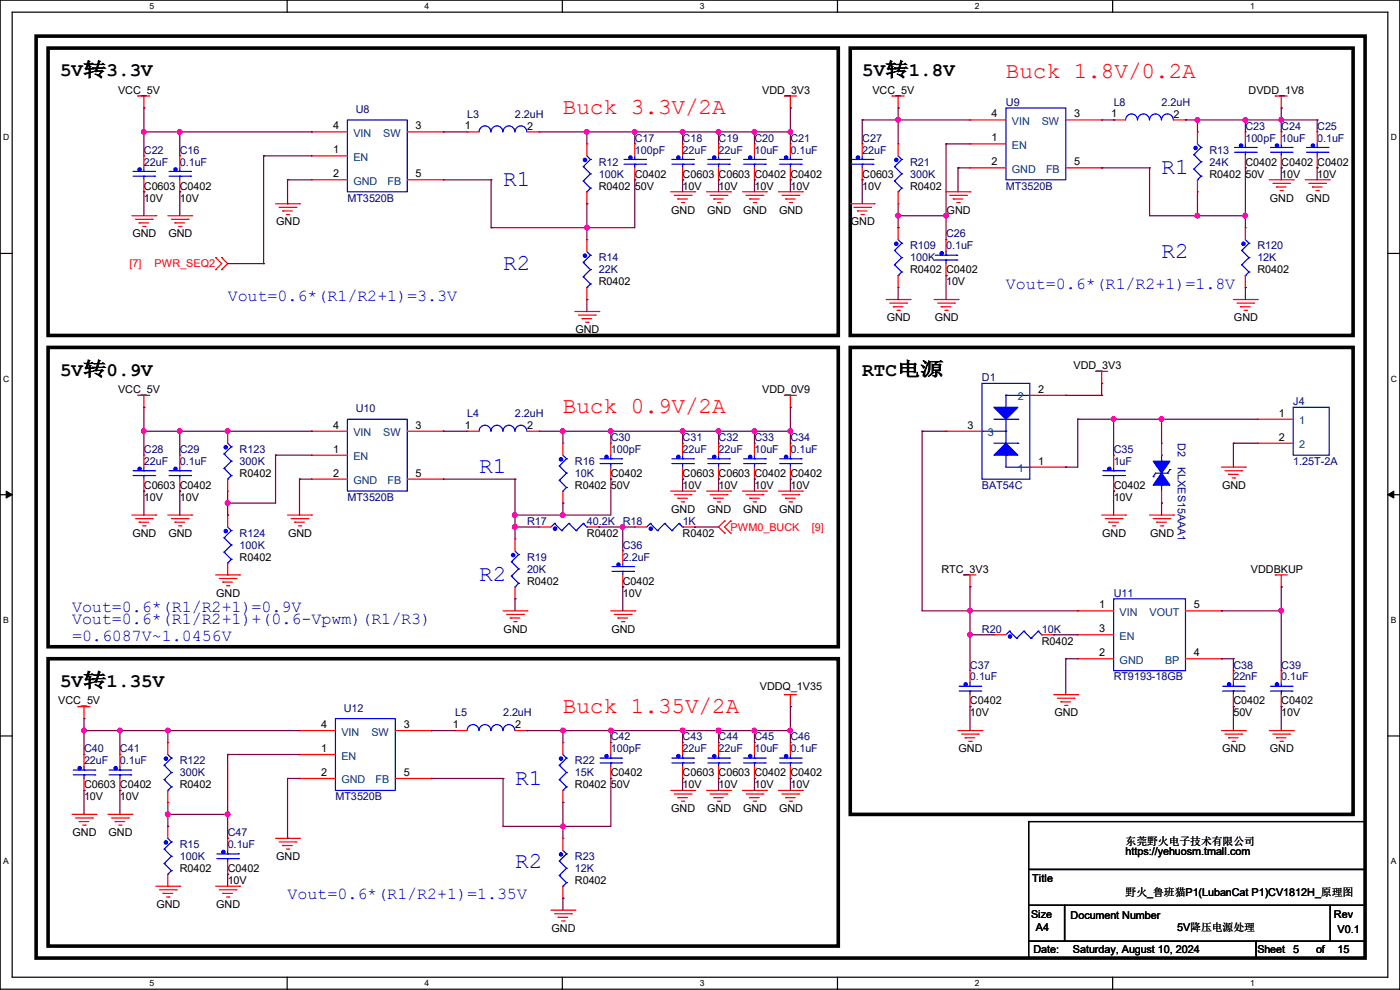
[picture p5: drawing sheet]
<svg xmlns="http://www.w3.org/2000/svg" width="297mm" height="210mm" viewBox="0 0 297 210" stroke-linecap="round" stroke-linejoin="round" font-family="sans-serif">
<defs><g id="words">
<g font-size="4.8" fill="#f00">
<text x="213.4" y="16.6">Buck 1.8V/0.2A</text>
<text x="119.4" y="24.2">Buck 3.3V/2A</text>
<text x="119.4" y="87.7">Buck 0.9V/2A</text>
<text x="119.4" y="151.2">Buck 1.35V/2A</text>
</g>
<g font-size="4.8" fill="#00f">
<text x="106.7" y="39.5">R1</text>
<text x="246.4" y="36.9">R1</text>
<text x="106.7" y="57.2">R2</text>
<text x="246.4" y="54.7">R2</text>
<text x="101.6" y="100.4">R1</text>
<text x="101.6" y="123.3">R2</text>
<text x="109.3" y="166.5">R1</text>
<text x="109.3" y="184.2">R2</text>
</g>
<g font-size="4.1">
<text x="12.7" y="16.2">5V转3.3V</text>
<text x="182.9" y="16.2">5V转1.8V</text>
<text x="12.7" y="79.7">5V转0.9V</text>
<text x="182.9" y="79.7">RTC电源</text>
<text x="12.7" y="145.7">5V转1.35V</text>
</g>
<g font-size="3.6" fill="#00f">
<text x="48.3" y="63.8">Vout=0.6*(R1/R2+1)=3.3V</text>
<text x="213.4" y="61.3">Vout=0.6*(R1/R2+1)=1.8V</text>
<text x="15.3" y="129.8">Vout=0.6*(R1/R2+1)=0.9V</text>
<text x="15.3" y="132.4">Vout=0.6*(R1/R2+1)+(0.6-Vpwm)(R1/R3)</text>
<text x="15.3" y="135.9">=0.6087V~1.0456V</text>
<text x="61" y="190.8">Vout=0.6*(R1/R2+1)=1.35V</text>
</g>
<g font-size="2.3">
<text x="25.1" y="19.9">VCC_5V</text>
<text x="161.7" y="19.9">VDD_3V3</text>
<text x="185.1" y="19.9">VCC_5V</text>
<text x="264.9" y="19.9">DVDD_1V8</text>
<text x="70.7" y="27.4">4</text>
<text x="88.2" y="27.4">3</text>
<text x="98.6" y="27.4">1</text>
<text x="111.8" y="27.5">2</text>
<text x="210.4" y="30">1</text>
<text x="210.4" y="24.9">4</text>
<text x="227.9" y="24.9">3</text>
<text x="235.8" y="24.9">1</text>
<text x="249" y="25">2</text>
<text x="70.7" y="32.5">1</text>
<text x="210.4" y="35.1">2</text>
<text x="227.9" y="35.1">5</text>
<text x="264.2" y="35.1">C0402</text>
<text x="271.8" y="35.1">C0402</text>
<text x="279.4" y="35.1">C0402</text>
<text x="30.5" y="40.2">C0603</text>
<text x="38.1" y="40.2">C0402</text>
<text x="70.7" y="37.6">2</text>
<text x="88.2" y="37.6">5</text>
<text x="127" y="40.2">R0402</text>
<text x="134.7" y="37.7">C0402</text>
<text x="134.7" y="40.2">50V</text>
<text x="144.8" y="37.7">C0603</text>
<text x="144.8" y="40.2">10V</text>
<text x="152.4" y="37.7">C0603</text>
<text x="152.4" y="40.2">10V</text>
<text x="160.1" y="37.7">C0402</text>
<text x="160.1" y="40.2">10V</text>
<text x="167.7" y="37.7">C0402</text>
<text x="167.7" y="40.2">10V</text>
<text x="182.9" y="37.7">C0603</text>
<text x="182.9" y="40.2">10V</text>
<text x="193.1" y="40.2">R0402</text>
<text x="256.6" y="37.7">R0402</text>
<text x="264.2" y="37.7">50V</text>
<text x="271.8" y="37.7">10V</text>
<text x="279.4" y="37.7">10V</text>
<text x="30.5" y="42.8">10V</text>
<text x="38.1" y="42.8">10V</text>
<text x="58.6" y="47.8">GND</text>
<text x="142.4" y="45.3">GND</text>
<text x="150" y="45.3">GND</text>
<text x="157.7" y="45.3">GND</text>
<text x="165.3" y="45.3">GND</text>
<text x="180.5" y="47.8">GND</text>
<text x="200.8" y="45.3">GND</text>
<text x="269.4" y="42.8">GND</text>
<text x="277" y="42.8">GND</text>
<text x="28.1" y="50.4">GND</text>
<text x="35.7" y="50.4">GND</text>
<text x="193.1" y="58">R0402</text>
<text x="200.7" y="58">C0402</text>
<text x="266.7" y="58">R0402</text>
<text x="127" y="60.5">R0402</text>
<text x="200.7" y="60.5">10V</text>
<text x="122.1" y="70.7">GND</text>
<text x="188.1" y="68.2">GND</text>
<text x="198.3" y="68.2">GND</text>
<text x="261.8" y="68.2">GND</text>
<text x="25.1" y="83.4">VCC_5V</text>
<text x="161.7" y="83.4">VDD_0V9</text>
<text x="220.3" y="83.3">2</text>
<text x="227.8" y="78.3">VDD_3V3</text>
<text x="271.3" y="88.4">1</text>
<text x="70.7" y="90.9">4</text>
<text x="88.2" y="90.9">3</text>
<text x="98.6" y="90.9">1</text>
<text x="111.8" y="91">2</text>
<text x="205.3" y="90.9">3</text>
<text x="271.3" y="93.5">2</text>
<text x="50.8" y="101.2">R0402</text>
<text x="70.7" y="96">1</text>
<text x="70.7" y="101.1">2</text>
<text x="88.2" y="101.1">5</text>
<text x="129.6" y="101.2">C0402</text>
<text x="144.8" y="101.2">C0603</text>
<text x="152.4" y="101.2">C0603</text>
<text x="160.1" y="101.2">C0402</text>
<text x="167.7" y="101.2">C0402</text>
<text x="220.3" y="98.6">1</text>
<text x="30.5" y="103.7">C0603</text>
<text x="30.5" y="106.3">10V</text>
<text x="38.1" y="103.7">C0402</text>
<text x="38.1" y="106.3">10V</text>
<text x="122" y="103.7">R0402</text>
<text x="129.6" y="103.7">50V</text>
<text x="144.8" y="103.7">10V</text>
<text x="152.4" y="103.7">10V</text>
<text x="160.1" y="103.7">10V</text>
<text x="167.7" y="103.7">10V</text>
<text x="236.3" y="103.7">C0402</text>
<text x="236.3" y="106.3">10V</text>
<text x="259.3" y="103.7">GND</text>
<text x="28.1" y="113.9">GND</text>
<text x="35.7" y="113.9">GND</text>
<text x="61.1" y="113.9">GND</text>
<text x="124.5" y="113.9">R0402</text>
<text x="142.4" y="108.8">GND</text>
<text x="144.8" y="113.9">R0402</text>
<text x="150" y="108.8">GND</text>
<text x="157.7" y="108.8">GND</text>
<text x="165.3" y="108.8">GND</text>
<text x="233.9" y="113.9">GND</text>
<text x="244" y="113.9">GND</text>
<text x="50.8" y="119">R0402</text>
<text x="111.8" y="124">R0402</text>
<text x="132.1" y="124">C0402</text>
<text x="199.7" y="121.5">RTC_3V3</text>
<text x="265.4" y="121.5">VDDBKUP</text>
<text x="45.9" y="126.6">GND</text>
<text x="132.1" y="126.6">10V</text>
<text x="233.2" y="129">1</text>
<text x="253.3" y="129">5</text>
<text x="106.9" y="134.2">GND</text>
<text x="129.7" y="134.2">GND</text>
<text x="221" y="136.7">R0402</text>
<text x="233.2" y="134.1">3</text>
<text x="233.2" y="139.2">2</text>
<text x="253.3" y="139.2">4</text>
<text x="12.4" y="149.4">VCC_5V</text>
<text x="161.2" y="146.4">VDDQ_1V35</text>
<text x="205.8" y="149.4">C0402</text>
<text x="261.7" y="149.4">C0402</text>
<text x="271.8" y="149.4">C0402</text>
<text x="68.1" y="154.4">4</text>
<text x="85.6" y="154.4">3</text>
<text x="96.1" y="154.4">1</text>
<text x="109.3" y="154.5">2</text>
<text x="205.8" y="152">10V</text>
<text x="223.7" y="152">GND</text>
<text x="261.7" y="152">50V</text>
<text x="271.8" y="152">10V</text>
<text x="68.1" y="159.5">1</text>
<text x="203.4" y="159.6">GND</text>
<text x="259.3" y="159.6">GND</text>
<text x="269.4" y="159.6">GND</text>
<text x="17.8" y="167.2">C0603</text>
<text x="25.4" y="167.2">C0402</text>
<text x="38.1" y="167.2">R0402</text>
<text x="68.1" y="164.6">2</text>
<text x="85.6" y="164.6">5</text>
<text x="122" y="167.2">R0402</text>
<text x="129.6" y="164.7">C0402</text>
<text x="129.6" y="167.2">50V</text>
<text x="144.8" y="164.7">C0603</text>
<text x="144.8" y="167.2">10V</text>
<text x="152.4" y="164.7">C0603</text>
<text x="152.4" y="167.2">10V</text>
<text x="160.1" y="164.7">C0402</text>
<text x="160.1" y="167.2">10V</text>
<text x="167.7" y="164.7">C0402</text>
<text x="167.7" y="167.2">10V</text>
<text x="17.8" y="169.8">10V</text>
<text x="25.4" y="169.8">10V</text>
<text x="142.4" y="172.3">GND</text>
<text x="150" y="172.3">GND</text>
<text x="157.7" y="172.3">GND</text>
<text x="165.3" y="172.3">GND</text>
<text x="15.4" y="177.4">GND</text>
<text x="23" y="177.4">GND</text>
<text x="238.8" y="179.2">东莞野火电子技术有限公司</text>
<text x="38.1" y="185">R0402</text>
<text x="48.3" y="185">C0402</text>
<text x="58.6" y="182.5">GND</text>
<text x="238.8" y="181.4">https://yehuosm.tmall.com</text>
<text x="48.3" y="187.5">10V</text>
<text x="122" y="187.5">R0402</text>
<text x="219" y="187">Title</text>
<text x="238.8" y="190.1">野火_鲁班猫P1(LubanCat P1)CV1812H_原理图</text>
<text x="33.2" y="192.6">GND</text>
<text x="45.9" y="192.6">GND</text>
<text x="117" y="197.7">GND</text>
<text x="218.7" y="194.6">Size</text>
<text x="219.8" y="197.4">A4</text>
<text x="227.1" y="194.9">Document Number</text>
<text x="249.7" y="197.4">5V降压电源处理</text>
<text x="283" y="194.6">Rev</text>
<text x="283.8" y="197.9">V0.1</text>
<text x="219.2" y="202.3">Date:</text>
<text x="227.6" y="202.3">Saturday, August 10, 2024</text>
<text x="266.8" y="202.3">Sheet</text>
<text x="274.4" y="202.3">5</text>
<text x="279.2" y="202.3">of</text>
<text x="283.8" y="202.3">15</text>
</g>
<g font-size="2.3" fill="#000080">
<text x="75.5" y="24">U8</text>
<text x="213.4" y="22.4">U9</text>
<text x="236.3" y="22.4">L8</text>
<text x="246.4" y="22.4">2.2uH</text>
<text x="99.1" y="25">L3</text>
<text x="109.3" y="25">2.2uH</text>
<text x="264.2" y="27.5">C23</text>
<text x="271.8" y="27.5">C24</text>
<text x="279.4" y="27.5">C25</text>
<text x="30.5" y="32.6">C22</text>
<text x="30.5" y="35.1">22uF</text>
<text x="38.1" y="32.6">C16</text>
<text x="38.1" y="35.1">0.1uF</text>
<text x="127" y="35.1">R12</text>
<text x="134.7" y="30.1">C17</text>
<text x="134.7" y="32.6">100pF</text>
<text x="144.8" y="30.1">C18</text>
<text x="144.8" y="32.6">22uF</text>
<text x="152.4" y="30.1">C19</text>
<text x="152.4" y="32.6">22uF</text>
<text x="160.1" y="30.1">C20</text>
<text x="160.1" y="32.6">10uF</text>
<text x="167.7" y="30.1">C21</text>
<text x="167.7" y="32.6">0.1uF</text>
<text x="182.9" y="30.1">C27</text>
<text x="182.9" y="32.6">22uF</text>
<text x="193.1" y="35.1">R21</text>
<text x="256.6" y="32.6">R13</text>
<text x="256.6" y="35.1">24K</text>
<text x="264.2" y="30.1">100pF</text>
<text x="271.8" y="30.1">10uF</text>
<text x="279.4" y="30.1">0.1uF</text>
<text x="127" y="37.7">100K</text>
<text x="193.1" y="37.7">300K</text>
<text x="213.4" y="40.2">MT3520B</text>
<text x="73.7" y="42.8">MT3520B</text>
<text x="193.1" y="52.9">R109</text>
<text x="200.7" y="50.4">C26</text>
<text x="200.7" y="52.9">0.1uF</text>
<text x="266.7" y="52.9">R120</text>
<text x="127" y="55.5">R14</text>
<text x="127" y="58">22K</text>
<text x="193.1" y="55.5">100K</text>
<text x="266.7" y="55.5">12K</text>
<text x="208.3" y="80.9">D1</text>
<text x="75.5" y="87.5">U10</text>
<text x="99.1" y="88.5">L4</text>
<text x="109.3" y="88.5">2.2uH</text>
<text x="274.4" y="85.9">J4</text>
<text x="129.6" y="93.6">C30</text>
<text x="144.8" y="93.6">C31</text>
<text x="152.4" y="93.6">C32</text>
<text x="160.1" y="93.6">C33</text>
<text x="167.7" y="93.6">C34</text>
<text x="249.9" y="94" transform="rotate(90 249.9 94)">D2</text>
<text x="30.5" y="96.1">C28</text>
<text x="30.5" y="98.6">22uF</text>
<text x="38.1" y="96.1">C29</text>
<text x="38.1" y="98.6">0.1uF</text>
<text x="50.8" y="96.1">R123</text>
<text x="50.8" y="98.6">300K</text>
<text x="122" y="98.6">R16</text>
<text x="122" y="101.2">10K</text>
<text x="129.6" y="96.1">100pF</text>
<text x="144.8" y="96.1">22uF</text>
<text x="152.4" y="96.1">22uF</text>
<text x="160.1" y="96.1">10uF</text>
<text x="167.7" y="96.1">0.1uF</text>
<text x="236.3" y="96.1">C35</text>
<text x="236.3" y="98.6">1uF</text>
<text x="249.9" y="99.1" transform="rotate(90 249.9 99.1)">KLXES15AAA1</text>
<text x="274.4" y="98.6">1.25T-2A</text>
<text x="73.7" y="106.3">MT3520B</text>
<text x="208.3" y="103.7">BAT54C</text>
<text x="50.8" y="113.9">R124</text>
<text x="111.8" y="111.3">R17</text>
<text x="124.5" y="111.3">40.2K</text>
<text x="132.1" y="111.3">R18</text>
<text x="144.8" y="111.3">1K</text>
<text x="50.8" y="116.4">100K</text>
<text x="111.8" y="119">R19</text>
<text x="132.1" y="116.4">C36</text>
<text x="132.1" y="119">2.2uF</text>
<text x="111.8" y="121.5">20K</text>
<text x="236.3" y="126.6">U11</text>
<text x="208.3" y="134.2">R20</text>
<text x="221" y="134.2">10K</text>
<text x="205.8" y="141.8">C37</text>
<text x="261.7" y="141.8">C38</text>
<text x="271.8" y="141.8">C39</text>
<text x="205.8" y="144.4">0.1uF</text>
<text x="236.3" y="144.4">RT9193-18GB</text>
<text x="261.7" y="144.4">22nF</text>
<text x="271.8" y="144.4">0.1uF</text>
<text x="72.9" y="151">U12</text>
<text x="96.6" y="152">L5</text>
<text x="106.7" y="152">2.2uH</text>
<text x="17.8" y="159.6">C40</text>
<text x="25.4" y="159.6">C41</text>
<text x="129.6" y="157.1">C42</text>
<text x="129.6" y="159.6">100pF</text>
<text x="144.8" y="157.1">C43</text>
<text x="144.8" y="159.6">22uF</text>
<text x="152.4" y="157.1">C44</text>
<text x="152.4" y="159.6">22uF</text>
<text x="160.1" y="157.1">C45</text>
<text x="160.1" y="159.6">10uF</text>
<text x="167.7" y="157.1">C46</text>
<text x="167.7" y="159.6">0.1uF</text>
<text x="17.8" y="162.1">22uF</text>
<text x="25.4" y="162.1">0.1uF</text>
<text x="38.1" y="162.1">R122</text>
<text x="38.1" y="164.7">300K</text>
<text x="122" y="162.1">R22</text>
<text x="122" y="164.7">15K</text>
<text x="71.2" y="169.8">MT3520B</text>
<text x="38.1" y="179.9">R15</text>
<text x="48.3" y="177.4">C47</text>
<text x="48.3" y="179.9">0.1uF</text>
<text x="38.1" y="182.5">100K</text>
<text x="122" y="182.5">R23</text>
<text x="122" y="185">12K</text>
</g>
<g font-size="2.3" fill="#004080">
<text x="75" y="29">VIN</text>
<text x="81.3" y="29">SW</text>
<text x="214.7" y="26.5">VIN</text>
<text x="221" y="26.5">SW</text>
<text x="75" y="34.1">EN</text>
<text x="214.7" y="31.6">EN</text>
<text x="75" y="39.2">GND</text>
<text x="82.2" y="39.2">FB</text>
<text x="214.7" y="36.7">GND</text>
<text x="221.9" y="36.7">FB</text>
<text x="215.9" y="84.9">2</text>
<text x="75" y="92.5">VIN</text>
<text x="81.3" y="92.5">SW</text>
<text x="209.6" y="92.5">3</text>
<text x="275.6" y="90">1</text>
<text x="275.6" y="95.1">2</text>
<text x="75" y="97.6">EN</text>
<text x="215.9" y="100.2">1</text>
<text x="75" y="102.7">GND</text>
<text x="82.2" y="102.7">FB</text>
<text x="237.5" y="130.6">VIN</text>
<text x="243.9" y="130.6">VOUT</text>
<text x="237.5" y="135.7">EN</text>
<text x="237.5" y="140.8">GND</text>
<text x="247.2" y="140.8">BP</text>
<text x="72.4" y="161.1">EN</text>
<text x="72.4" y="156">VIN</text>
<text x="78.8" y="156">SW</text>
<text x="72.4" y="166.2">GND</text>
<text x="79.7" y="166.2">FB</text>
</g>
<g font-size="2.3" fill="#f00">
<text x="27.5" y="56.7">[7]</text>
<text x="32.8" y="56.7">PWR_SEQ2</text>
<text x="155" y="112.6">PWM0_BUCK</text>
<text x="172.2" y="112.6">[9]</text>
</g>
<g font-size="1.8">
<text x="31.7" y="1.9">5</text>
<text x="90.1" y="1.9">4</text>
<text x="148.5" y="1.9">3</text>
<text x="206.8" y="1.9">2</text>
<text x="265.2" y="1.9">1</text>
<text x=".7" y="29.8">D</text>
<text x="295.1" y="29.8">D</text>
<text x=".7" y="80.9">C</text>
<text x="295.1" y="80.9">C</text>
<text x=".7" y="132.1">B</text>
<text x="295.1" y="132.1">B</text>
<text x=".7" y="183.3">A</text>
<text x="295.1" y="183.3">A</text>
<text x="31.7" y="209.2">5</text>
<text x="90.1" y="209.2">4</text>
<text x="148.5" y="209.2">3</text>
<text x="206.8" y="209.2">2</text>
<text x="265.2" y="209.2">1</text>
</g>
</g></defs>
<path d="M0 0h297v209.8h-297zM2.6 2.6h291.8v204.7h-291.8z" fill="none" stroke="#000" stroke-width=".25"/>
<g fill="#fff">
<path d="M31.7 .3h1v2h-1z"/>
<path d="M31.7 207.6h1v1.9h-1z"/>
</g>
<path d="M60.9 0v2.6M60.9 207.3v2.5" fill="none" stroke="#000" stroke-width=".25"/>
<g fill="#fff">
<path d="M90.1 .3h1v2h-1z"/>
<path d="M90.1 207.6h1v1.9h-1z"/>
</g>
<path d="M119.3 0v2.6M119.3 207.3v2.5" fill="none" stroke="#000" stroke-width=".25"/>
<g fill="#fff">
<path d="M148.5 .3h.9v2h-.9z"/>
<path d="M148.5 207.6h.9v1.9h-.9z"/>
</g>
<path d="M177.7 0v2.6M177.7 207.3v2.5" fill="none" stroke="#000" stroke-width=".25"/>
<g fill="#fff">
<path d="M206.8 .3h1v2h-1z"/>
<path d="M206.8 207.6h1v1.9h-1z"/>
</g>
<path d="M236.1 0v2.6M236.1 207.3v2.5" fill="none" stroke="#000" stroke-width=".25"/>
<g fill="#fff">
<path d="M265.2 .3h1v2h-1z"/>
<path d="M265.2 207.6h1v1.9h-1z"/>
<path d="M.7 28.2h1.2v1.9h-1.2z"/>
<path d="M295.1 28.2h1.2v1.9h-1.2z"/>
<path d="M.7 79.3h1.2v2h-1.2z"/>
<path d="M295.1 79.3h1.2v2h-1.2z"/>
</g>
<path d="M0 53.8h2.6M294.4 53.8h2.6" fill="none" stroke="#000" stroke-width=".25"/>
<g fill="#fff">
<path d="M.7 130.5h1.2v2h-1.2z"/>
<path d="M295.1 130.5h1.1v2h-1.1z"/>
</g>
<path d="M0 104.9h2.6M294.4 104.9h2.6" fill="none" stroke="#000" stroke-width=".25"/>
<path d="M1.3 104.2l1.3 .7-1.3 .8zM294.4 104.9l1.3-.7v1.5z" fill="#000" stroke="#000" stroke-width=".21"/>
<g fill="#fff">
<path d="M.7 181.7h1.2v2h-1.2z"/>
<path d="M295.1 181.7h1.1v2h-1.1z"/>
</g>
<path d="M0 156.1h2.6M294.4 156.1h2.6M218.2 174.3h71.4v10.1h-71.4zM218.2 184.4h71.4v7.7h-71.4zM218.2 192.1h7.6v7.6h-7.6zM218.2 199.7h48.3v3.5h-48.3zM225.8 192.1h56.4v7.6h-56.4zM266.5 199.7h23.1v3.5h-23.1zM282.2 192.1h7.4v7.6h-7.4z" fill="none" stroke="#000" stroke-width=".25"/>
<path d="M7.7 7.7h281.9v195.5h-281.9zM10.2 10.2h167.6v61h-167.6zM180.4 10.2h106.7v61h-106.7zM10.2 73.7h167.6v63.5h-167.6zM180.4 73.7h106.7v99.1h-106.7zM10.2 139.7h167.6v61h-167.6z" fill="none" stroke="#000" stroke-width=".76"/>
<g fill="none" stroke="#f00" stroke-width=".25">
<path d="M29.3 20.4h.1M29.3 20.4h2.5M30.5 22.9h.1M30.5 33.1h.1M30.5 20.4v2.5M30.5 33.1v2.5M30.5 38.1v2.6M38.1 33.1h.1M38.1 33.1v2.5M38.1 38.1v2.6M66.1 33.1h.1M66.1 38.1h.1"/>
<path d="M66.1 28h.1M66.1 38.1h7.6M66.1 33.1h7.6M66.1 28h7.6M86.4 38.1h7.6M86.4 28h7.6M94 28h.1M94 38.1h.1M99.1 28h.1M99.1 28h2.5M111.8 28h2.5M114.3 28h.1"/>
<path d="M124.5 30.5h.1M124.5 30.5v2.6M134.7 30.5h.1M134.7 38.1h.1M134.7 30.5v2.6M134.7 35.6v2.5M144.8 30.5h.1M144.8 38.1h.1M144.8 30.5v2.6M144.8 35.6v2.5M152.4 30.5h.1M152.4 38.1h.1"/>
<path d="M152.4 30.5v2.6M152.4 35.6v2.5M160.1 30.5h.1M160.1 38.1h.1M160.1 30.5v2.6M160.1 35.6v2.5M166.4 20.4h.1M166.4 20.4h2.6M167.7 22.9h.1M167.7 30.5h.1M167.7 38.1h.1M167.7 20.4v2.5"/>
<path d="M167.7 30.5v2.6M167.7 35.6v2.5M182.9 30.5h.1M182.9 38.1h.1M182.9 30.5v2.6M182.9 35.6v2.5M189.3 20.4h.1M189.3 20.4h2.5M190.5 22.9h.1M190.5 30.5h.1M190.5 20.4v2.5M190.5 30.5v2.6"/>
<path d="M205.8 30.5h.1M205.8 35.6h.1M205.8 25.4h.1M205.8 25.4h7.6M205.8 30.5h7.6M205.8 35.6h7.6M226.1 25.4h7.6M226.1 35.6h7.6M233.7 25.4h.1M233.7 35.6h.1M236.3 25.4h.1M236.3 25.4h2.5"/>
<path d="M249 25.4h2.5M251.5 25.4h.1M254 28h.1M254 28v2.5M254 38.1v2.6M264.2 28h.1M264.2 35.6h.1M264.2 28v2.5M264.2 33.1v2.5M269.3 38.1h5.1M270 38.9h3.6M270.6 20.4h.1"/>
<path d="M270.6 20.4h2.5M270.8 39.7h.1M270.8 39.7h2M271.8 22.9h.1M271.8 28h.1M271.8 35.6h.1M271.8 20.4v2.5M271.8 28v2.5M271.8 33.1v2.5M273.6 38.9h.1M274.4 38.1h.1M276.9 38.1h5.1"/>
<path d="M277.7 38.9h3.5M278.4 39.7h.1M278.4 39.7h2.1M279.4 28h.1M279.4 35.6h.1M279.4 28v2.5M279.4 33.1v2.5M281.2 38.9h.1M282 38.1h.1M28 45.8h5.1M28.7 46.5h3.6M29.5 47.3h.1"/>
<path d="M29.5 47.3h2M30.3 48h.5M30.5 40.7h.1M30.8 48h.1M32.3 46.5h.1M33.1 45.8h.1M35.6 45.8h5.1M36.4 46.5h3.5M37.1 47.3h.1M37.1 47.3h2.1M37.9 48h.5M38.1 40.7h.1"/>
<path d="M38.4 48h.1M39.9 46.5h.1M40.7 45.8h.1M45.8 57.2h.1M45.8 54.7h.1M45.8 54.7l1.2 1.2-1.2 1.3M47 54.7h.1M47 57.2h.1M47 54.7l1.3 1.2-1.3 1.3M58.5 43.2h5M59.2 44h3.6M60 44.7h.1"/>
<path d="M60 44.7h2M60.7 45.5h.6M61.3 45.5h.1M62.8 44h.1M63.5 43.2h.1M124.5 50.8h.1M124.5 43.2h.1M124.5 40.7v2.5M124.5 50.8v2.6M142.3 40.7h5.1M143 41.4h3.6M143.8 42.2h.1"/>
<path d="M143.8 42.2h2M144.6 43h.5M145.1 43h.1M146.6 41.4h.1M147.4 40.7h.1M149.9 40.7h5.1M150.7 41.4h3.5M151.4 42.2h.1M151.4 42.2h2.1M152.2 43h.5M152.7 43h.1M154.2 41.4h.1"/>
<path d="M155 40.7h.1M157.5 40.7h5.1M158.3 41.4h3.5M159 42.2h.1M159 42.2h2.1M159.8 43h.5M160.3 43h.1M161.8 41.4h.1M162.6 40.7h.1M165.1 40.7h5.1M165.9 41.4h3.6M166.7 42.2h.1"/>
<path d="M166.7 42.2h2M167.4 43h.5M167.9 43h.1M169.5 41.4h.1M170.2 40.7h.1M180.4 43.2h5.1M181.1 44h3.6M181.9 44.7h.1M181.9 44.7h2M182.7 45.5h.5M183.2 45.5h.1M184.7 44h.1"/>
<path d="M185.5 43.2h.1M190.5 43.2h.1M190.5 48.3h.1M190.5 40.7v2.5M190.5 48.3v2.5M190.5 58.5v2.5M200.7 50.8h.1M200.7 58.5h.1M200.7 40.7h5.1M200.7 50.8v2.6M200.7 55.9v2.6M201.5 41.4h3.5"/>
<path d="M202.2 42.2h.1M202.2 42.2h2.1M203 43h.5M203.5 43h.1M205 41.4h.1M205.8 40.7h.1M254 40.7h.1M264.2 48.3h.1M264.2 48.3v2.5M264.2 58.5v2.5M271.6 40.4h.5M272.1 40.4h.1"/>
<path d="M279.2 40.4h.5M279.7 40.4h.1M122 66.1h5M122.7 66.8h3.6M123.5 67.6h.1M123.5 67.6h2M124.2 68.4h.6M124.5 63.5h.1M124.5 61v2.5M124.8 68.4h.1M126.3 66.8h.1M127 66.1h.1"/>
<path d="M188 63.5h5.1M188.8 64.3h3.5M189.5 65.1h.1M189.5 65.1h2.1M190.3 65.8h.5M190.5 61h.1M190.8 65.8h.1M192.3 64.3h.1M193.1 63.5h.1M198.2 63.5h5M198.9 64.3h3.6M199.7 65.1h.1"/>
<path d="M199.7 65.1h2M200.4 65.8h.6M201 65.8h.1M202.5 64.3h.1M203.2 63.5h.1M232.5 78.8h.1M232.5 78.8h2.5M233.7 78.8v2.5M261.7 63.5h5M262.4 64.3h3.6M263.2 65.1h.1M263.2 65.1h2"/>
<path d="M263.9 65.8h.6M264.2 61h.1M264.5 65.8h.1M266 64.3h.1M266.7 63.5h.1M29.3 83.9h.1M29.3 83.9h2.5M30.5 86.4h.1M30.5 96.6h.1M30.5 83.9v2.5M30.5 96.6v2.5M38.1 96.6h.1"/>
<path d="M38.1 96.6v2.5M48.3 91.5h.1M48.3 91.5v2.5M66.1 96.6h.1M66.1 91.5h.1M66.1 91.5h7.6M66.1 96.6h7.6M86.4 91.5h7.6M94 91.5h.1M99.1 91.5h.1M99.1 91.5h2.5M111.8 91.5h2.5"/>
<path d="M114.3 91.5h.1M119.4 94h.1M119.4 94v2.6M129.6 94h.1M129.6 94v2.6M129.6 99.1v2.5M144.8 94h.1M144.8 94v2.6M144.8 99.1v2.5M152.4 94h.1M152.4 94v2.6M152.4 99.1v2.5"/>
<path d="M160.1 94h.1M160.1 94v2.6M160.1 99.1v2.5M166.4 83.9h.1M166.4 83.9h2.6M167.7 86.4h.1M167.7 94h.1M167.7 83.9v2.5M167.7 94v2.6M167.7 99.1v2.5M200.7 91.5h.1M200.7 91.5h7.6"/>
<path d="M218.5 83.9h7.6M218.5 99.1h7.6M226.1 99.1h.1M226.1 83.9h.1M233.7 81.3h.1M236.3 96.6h.1M236.3 96.6v2.5M246.4 94h.1M246.4 94v2.6M259.1 99.1h5.1M259.9 99.9h3.5M263.4 99.9h.1"/>
<path d="M264.2 99.1h.1M266.7 88.9h.1M266.7 94h.1M266.7 88.9h7.7M266.7 94h7.7M28 109.3h5.1M28.7 110h3.6M29.5 110.8h.1M29.5 110.8h2M30.3 111.5h.5M30.5 104.2h.1M30.5 101.6v2.6"/>
<path d="M30.8 111.5h.1M32.3 110h.1M33.1 109.3h.1M35.6 109.3h5.1M36.4 110h3.5M37.1 110.8h.1M37.1 110.8h2.1M37.9 111.5h.5M38.1 104.2h.1M38.1 101.6v2.6M38.4 111.5h.1M39.9 110h.1"/>
<path d="M40.7 109.3h.1M48.3 104.2h.1M48.3 109.3h.1M48.3 101.6v2.6M48.3 109.3v2.5M48.3 119.4v2.6M61 109.3h5.1M61.8 110h3.5M62.5 110.8h.1M62.5 110.8h2.1M63.3 111.5h.5M63.8 111.5h.1"/>
<path d="M65.3 110h.1M66.1 109.3h.1M66.1 101.6h.1M66.1 101.6h7.6M86.4 101.6h7.6M94 101.6h.1M109.3 114.3h.1M109.3 114.3v2.6M114.3 111.8h.1M114.3 111.8h2.6M119.4 106.7h.1M119.4 104.2v2.5"/>
<path d="M124.5 111.8h2.5M127 111.8h.1M129.6 101.6h.1M132.1 116.9h.1M132.1 116.9v2.5M134.7 111.8h.1M134.7 111.8h2.5M142.3 104.2h5.1M143 104.9h3.6M143.8 105.7h.1M143.8 105.7h2M144.6 106.5h.5"/>
<path d="M144.8 101.6h.1M144.8 111.8h2.6M145.1 106.5h.1M146.6 104.9h.1M147.4 104.2h.1M147.4 111.8h.1M149.9 104.2h5.1M150.7 104.9h3.5M151.4 105.7h.1M151.4 105.7h2.1M152.2 106.5h.5M152.4 101.6h.1"/>
<path d="M152.7 106.5h.1M153.7 110.5h.1M153.7 113.1h.1M153.7 110.5l-1.3 1.3 1.3 1.3M154.2 104.9h.1M155 104.2h.1M155 113.1h.1M155 110.5h.1M155 110.5l-1.3 1.3 1.3 1.3M157.5 104.2h5.1M158.3 104.9h3.5M159 105.7h.1"/>
<path d="M159 105.7h2.1M159.8 106.5h.5M160.1 101.6h.1M160.3 106.5h.1M161.8 104.9h.1M162.6 104.2h.1M165.1 104.2h5.1M165.9 104.9h3.6M166.7 105.7h.1M166.7 105.7h2M167.4 106.5h.5M167.7 101.6h.1"/>
<path d="M167.9 106.5h.1M169.5 104.9h.1M170.2 104.2h.1M233.7 109.3h5.1M234.5 110h3.5M235.2 110.8h.1M235.2 110.8h2.1M236 111.5h.5M236.3 104.2h.1M236.3 101.6v2.6M236.5 111.5h.1M238 110h.1"/>
<path d="M238.8 109.3h.1M243.9 109.3h5.1M244.6 110h3.6M245.4 110.8h.1M245.4 110.8h2M246.2 111.5h.5M246.4 106.7h.1M246.4 104.2v2.5M246.7 111.5h.1M248.2 110h.1M249 109.3h.1M260.6 100.6h.1"/>
<path d="M260.6 100.6h2.1M261.4 101.4h.5M261.9 101.4h.1M45.8 122h5M46.5 122.7h3.6M47.3 123.5h.1M47.3 123.5h2M48 124.2h.6M48.3 122h.1M48.6 124.2h.1M50.1 122.7h.1M50.8 122h.1"/>
<path d="M106.7 129.6h5.1M107.5 130.3h3.5M108.2 131.1h.1M108.2 131.1h2.1M109 131.9h.5M109.3 127h.1M109.3 124.5v2.5M109.5 131.9h.1M111 130.3h.1M111.8 129.6h.1M129.6 129.6h5.1M130.3 130.3h3.6"/>
<path d="M131.1 131.1h.1M131.1 131.1h2M131.9 131.9h.5M132.1 124.5h.1M132.1 122v2.5M132.4 131.9h.1M133.9 130.3h.1M134.7 129.6h.1M204.5 122h.1M204.5 122h2.6M205.8 124.5h.1M205.8 122v2.5"/>
<path d="M210.9 134.7h.1M210.9 134.7h2.5M221 134.7h2.6M223.6 134.7h.1M228.6 129.6h.1M228.6 139.7h.1M228.6 134.7h.1M228.6 129.6h7.7M228.6 134.7h7.7M228.6 139.7h7.7M251.5 129.6h7.6M251.5 139.7h7.6"/>
<path d="M259.1 129.6h.1M259.1 139.7h.1M270.6 122h.1M270.6 122h2.5M271.8 124.5h.1M271.8 122v2.5M16.6 149.9h.1M16.6 149.9h2.5M17.8 152.4h.1M17.8 149.9v2.5M35.6 157.5h.1M35.6 157.5v2.6"/>
<path d="M63.5 155h.1M63.5 155h7.7M83.9 155h7.6M91.5 155h.1M96.6 155h.1M96.6 155h2.5M109.3 155h2.5M111.8 155h.1M119.4 157.5h.1M119.4 157.5v2.6M129.6 157.5h.1M129.6 157.5v2.6"/>
<path d="M144.8 157.5h.1M144.8 157.5v2.6M152.4 157.5h.1M152.4 157.5v2.6M160.1 157.5h.1M160.1 157.5v2.6M166.4 147.4h.1M166.4 147.4h2.6M167.7 149.9h.1M167.7 157.5h.1M167.7 147.4v2.5M167.7 157.5v2.6"/>
<path d="M203.2 155h5.1M204 155.7h3.6M204.8 156.5h.1M204.8 156.5h2M205.5 157.3h.5M205.8 142.3h.1M205.8 149.9h.1M205.8 142.3v2.5M205.8 147.4v2.5M206 157.3h.1M207.6 155.7h.1M208.3 155h.1"/>
<path d="M223.6 147.4h5M224.3 148.1h3.6M225.1 148.9h.1M225.1 148.9h2M225.8 149.6h.6M226.4 149.6h.1M227.9 148.1h.1M228.6 147.4h.1M259.1 155h5.1M259.9 155.7h3.5M260.6 156.5h.1M260.6 156.5h2.1"/>
<path d="M261.4 157.3h.5M261.7 142.3h.1M261.7 149.9h.1M261.7 142.3v2.5M261.7 147.4v2.5M261.9 157.3h.1M263.4 155.7h.1M264.2 155h.1M269.3 155h5.1M270 155.7h3.6M270.8 156.5h.1M270.8 156.5h2"/>
<path d="M271.6 157.3h.5M271.8 142.3h.1M271.8 149.9h.1M271.8 142.3v2.5M271.8 147.4v2.5M272.1 157.3h.1M273.6 155.7h.1M274.4 155h.1M15.3 172.8h5.1M16 173.5h3.6M16.8 174.3h.1M16.8 174.3h2"/>
<path d="M17.6 175h.5M17.8 160.1h.1M17.8 167.7h.1M17.8 160.1v2.5M17.8 165.1v2.6M18.1 175h.1M19.6 173.5h.1M20.4 172.8h.1M22.9 172.8h5.1M23.7 173.5h3.5M24.4 174.3h.1M24.4 174.3h2.1"/>
<path d="M25.2 175h.5M25.4 160.1h.1M25.4 167.7h.1M25.4 160.1v2.5M25.4 165.1v2.6M25.7 175h.1M27.2 173.5h.1M28 172.8h.1M35.6 170.2h.1M35.6 175.3h.1M35.6 167.7v2.5M35.6 175.3v2.5"/>
<path d="M48.3 177.8h.1M48.3 177.8v2.6M58.5 177.8h5M59.2 178.6h3.6M60 179.4h.1M60 179.4h2M62.8 178.6h.1M63.5 177.8h.1M63.5 160.1h.1M63.5 165.1h.1M63.5 160.1h7.7M63.5 165.1h7.7"/>
<path d="M83.9 165.1h7.6M91.5 165.1h.1M119.4 177.8h.1M119.4 170.2h.1M119.4 167.7v2.5M119.4 177.8v2.6M129.6 165.1h.1M129.6 162.6v2.5M142.3 167.7h5.1M143 168.4h3.6M143.8 169.2h.1M143.8 169.2h2"/>
<path d="M144.6 170h.5M144.8 165.1h.1M144.8 162.6v2.5M145.1 170h.1M146.6 168.4h.1M147.4 167.7h.1M149.9 167.7h5.1M150.7 168.4h3.5M151.4 169.2h.1M151.4 169.2h2.1M152.2 170h.5M152.4 165.1h.1"/>
<path d="M152.4 162.6v2.5M152.7 170h.1M154.2 168.4h.1M155 167.7h.1M157.5 167.7h5.1M158.3 168.4h3.5M159 169.2h.1M159 169.2h2.1M159.8 170h.5M160.1 165.1h.1M160.1 162.6v2.5M160.3 170h.1"/>
<path d="M161.8 168.4h.1M162.6 167.7h.1M165.1 167.7h5.1M165.9 168.4h3.6M166.7 169.2h.1M166.7 169.2h2M167.4 170h.5M167.7 165.1h.1M167.7 162.6v2.5M167.9 170h.1M169.5 168.4h.1M170.2 167.7h.1"/>
<path d="M33.1 188h5M33.8 188.8h3.6M34.6 189.5h.1M34.6 189.5h2M35.3 190.3h.6M35.6 188h.1M35.6 185.5v2.5M35.9 190.3h.1M37.4 188.8h.1M38.1 188h.1M45.8 188h5M46.5 188.8h3.6"/>
<path d="M47.3 189.5h.1M47.3 189.5h2M48 190.3h.6M48.3 185.5h.1M48.3 182.9v2.6M48.6 190.3h.1M50.1 188.8h.1M50.8 188h.1M60.7 180.1h.6M61.3 180.1h.1M116.9 193.1h5.1M117.6 193.8h3.6"/>
<path d="M118.4 194.6h.1M118.4 194.6h2M119.2 195.4h.5M119.4 190.5h.1M119.4 188v2.5M119.7 195.4h.1M121.2 193.8h.1M122 193.1h.1"/>
</g>
<g fill="none" stroke="#00f" stroke-width=".25">
<path d="M28.2 37.4h4.6M28.2 36.4h4.6M30.5 37.4h.1M30.5 36.4h.1M30.5 35.6v.8M30.5 37.4v.7M32.8 37.4h.1M32.8 36.4h.1M35.9 37.4h4.5M35.9 36.4h4.5M38.1 37.4h.1M38.1 36.4h.1"/>
<path d="M38.1 35.6v.8M38.1 37.4v.7M40.4 37.4h.1M40.4 36.4h.1M73.7 25.4h12.7v15.3h-12.7zM106.7 28a1.27 1.27 0 0 0-1.3-1.3 1.27 1.27 0 0 0-1.3 1.3 1.25 1.25 0 0 0-1.2-1.3 1.25 1.25 0 0 0-1.3 1.3M109.2 28a1.25 1.25 0 0 0-1.2-1.3 1.25 1.25 0 0 0-1.3 1.3M111.8 28a1.25 1.25 0 0 0-1.3-1.3 1.25 1.25 0 0 0-1.2 1.3M123.7 35.3h.1M123.7 38.4h.1M123.7 35.3l1.6 1.6M123.7 38.4l1.6 1.5"/>
<path d="M124.5 33.1l.8 .7M125.3 33.8h.1M125.3 36.9h.1M125.3 39.9h.1M125.3 33.8l-1.6 1.5M125.3 36.9l-1.6 1.5M125.3 39.9l-.8 .8M132.4 34.8h4.5M132.4 33.8h4.5M134.7 34.8h.1M134.7 33.8h.1M134.7 33.1v.7"/>
<path d="M134.7 34.8v.8M136.9 34.8h.1M136.9 33.8h.1M142.5 34.8h4.6M142.5 33.8h4.6M144.8 34.8h.1M144.8 33.8h.1M144.8 33.1v.7M144.8 34.8v.8M147.1 34.8h.1M147.1 33.8h.1M150.2 34.8h4.5"/>
<path d="M150.2 33.8h4.5M152.4 34.8h.1M152.4 33.8h.1M152.4 33.1v.7M152.4 34.8v.8M154.7 34.8h.1M154.7 33.8h.1M157.8 34.8h4.5M157.8 33.8h4.5M160.1 34.8h.1M160.1 33.8h.1M160.1 33.1v.7"/>
<path d="M160.1 34.8v.8M162.3 34.8h.1M162.3 33.8h.1M165.4 34.8h4.6M165.4 33.8h4.6M167.7 34.8h.1M167.7 33.8h.1M167.7 33.1v.7M167.7 34.8v.8M170 34.8h.1M170 33.8h.1M180.6 34.8h4.6"/>
<path d="M180.6 33.8h4.6M182.9 34.8h.1M182.9 33.8h.1M182.9 33.1v.7M182.9 34.8v.8M185.2 34.8h.1M185.2 33.8h.1M189.8 35.3h.1M189.8 38.4h.1M189.8 35.3l1.5 1.6M189.8 38.4l1.5 1.5M190.5 33.1l.8 .7"/>
<path d="M191.3 33.8h.1M191.3 36.9h.1M191.3 39.9h.1M191.3 33.8l-1.5 1.5M191.3 36.9l-1.5 1.5M191.3 39.9l-.8 .8M213.4 22.9h12.7v15.2h-12.7zM243.8 25.4a1.27 1.27 0 0 0-1.2-1.2 1.27 1.27 0 0 0-1.3 1.2 1.25 1.25 0 0 0-1.2-1.2 1.25 1.25 0 0 0-1.3 1.2M246.4 25.4a1.25 1.25 0 0 0-1.3-1.2 1.25 1.25 0 0 0-1.2 1.2M248.9 25.4a1.25 1.25 0 0 0-1.2-1.2 1.25 1.25 0 0 0-1.3 1.2M253.3 32.8h.1M253.3 35.9h.1"/>
<path d="M253.3 32.8l1.5 1.5M253.3 35.9l1.5 1.5M254 38.1h.1M254 30.5l.8 .8M254.8 31.3h.1M254.8 34.3h.1M254.8 37.4h.1M254.8 31.3l-1.5 1.5M254.8 34.3l-1.5 1.6M254.8 37.4l-.8 .7M261.9 32.3h4.6M261.9 31.3h4.6"/>
<path d="M264.2 32.3h.1M264.2 31.3h.1M264.2 30.5v.8M264.2 32.3v.8M266.5 32.3h.1M266.5 31.3h.1M269.5 32.3h4.6M269.5 31.3h4.6M271.8 32.3h.1M271.8 31.3h.1M271.8 30.5v.8M271.8 32.3v.8"/>
<path d="M274.1 32.3h.1M274.1 31.3h.1M277.2 32.3h4.5M277.2 31.3h4.5M279.4 32.3h.1M279.4 31.3h.1M279.4 30.5v.8M279.4 32.3v.8M281.7 32.3h.1M281.7 31.3h.1M123.7 55.7h.1M123.7 58.7h.1"/>
<path d="M123.7 55.7l1.6 1.5M123.7 58.7l1.6 1.5M124.5 40.7h.1M124.5 53.4l.8 .7M125.3 54.1h.1M125.3 57.2h.1M125.3 54.1l-1.6 1.6M125.3 57.2l-1.6 1.5M189.8 53.1h.1M189.8 56.2h.1M189.8 53.1l1.5 1.6M189.8 56.2l1.5 1.5"/>
<path d="M190.5 40.7h.1M190.5 58.5h.1M190.5 50.8l.8 .8M191.3 51.6h.1M191.3 54.7h.1M191.3 57.7h.1M191.3 57.7l-.8 .8M191.3 51.6l-1.5 1.5M191.3 54.7l-1.5 1.5M198.4 55.2h4.6M198.4 54.1h4.6M200.7 55.2h.1"/>
<path d="M200.7 54.1h.1M200.7 53.4v.7M200.7 55.2v.7M203 55.2h.1M203 54.1h.1M263.4 53.1h.1M263.4 56.2h.1M263.4 53.1l1.6 1.6M263.4 56.2l1.6 1.5M264.2 58.5h.1M264.2 50.8l.8 .8M265 51.6h.1"/>
<path d="M265 54.7h.1M265 57.7h.1M265 51.6l-1.6 1.5M265 54.7l-1.6 1.5M265 57.7l-.8 .8M124.5 61h.1M125.3 60.2h.1M125.3 60.2l-.8 .8M28.2 99.9h4.6M30.5 99.9h.1M30.5 99.1v.8M32.8 99.9h.1"/>
<path d="M35.9 99.9h4.5M38.1 99.9h.1M38.1 99.1v.8M40.4 99.9h.1M47.5 96.3h.1M47.5 99.4h.1M47.5 96.3l1.6 1.5M47.5 99.4l1.6 1.5M48.3 94l.8 .8M49.1 94.8h.1M49.1 97.8h.1M49.1 94.8l-1.6 1.5"/>
<path d="M49.1 97.8l-1.6 1.6M73.7 88.9h12.7v15.3h-12.7zM101.6 91.5a1.25 1.25 0 0 1 1.3-1.3 1.25 1.25 0 0 1 1.2 1.3 1.27 1.27 0 0 1 1.3-1.3 1.27 1.27 0 0 1 1.3 1.3M106.7 91.5a1.25 1.25 0 0 1 1.3-1.3 1.25 1.25 0 0 1 1.2 1.3M109.3 91.5a1.25 1.25 0 0 1 1.2-1.3 1.25 1.25 0 0 1 1.3 1.3M118.7 98.8h.1M118.7 98.8l1.5 1.6M119.4 96.6l.8 .7M120.2 97.3h.1M120.2 97.3l-1.5 1.5M127.3 98.3h4.6M127.3 97.3h4.6"/>
<path d="M129.6 98.3h.1M129.6 97.3h.1M129.6 96.6v.7M129.6 98.3v.8M131.9 98.3h.1M131.9 97.3h.1M142.5 98.3h4.6M142.5 97.3h4.6M144.8 98.3h.1M144.8 97.3h.1M144.8 96.6v.7M144.8 98.3v.8"/>
<path d="M147.1 98.3h.1M147.1 97.3h.1M150.2 98.3h4.5M150.2 97.3h4.5M152.4 98.3h.1M152.4 97.3h.1M152.4 96.6v.7M152.4 98.3v.8M154.7 98.3h.1M154.7 97.3h.1M157.8 98.3h4.5M157.8 97.3h4.5"/>
<path d="M160.1 98.3h.1M160.1 97.3h.1M160.1 96.6v.7M160.1 98.3v.8M162.3 98.3h.1M162.3 97.3h.1M165.4 98.3h4.6M165.4 97.3h4.6M167.7 98.3h.1M167.7 97.3h.1M167.7 96.6v.7M167.7 98.3v.8"/>
<path d="M170 98.3h.1M170 97.3h.1M208.3 81.3h10.2v20.3h-10.2zM208.3 91.5h.1M208.3 91.5h5.1M210.9 88.9h5M210.9 94h5M213.4 88.9h.1M213.4 91.5h.1M213.4 96.6h.1M213.4 83.9h.1M213.4 83.9v2.5"/>
<path d="M213.4 88.9v5.1M213.4 96.6v2.5h5.1M213.4 83.9h5.1M215.9 88.9h.1M215.9 94h.1M218.5 99.1h.1M234 99.9h4.5M236.3 99.9h.1M236.3 99.1v.8M238.5 99.9h.1M246.4 96.6h.1M246.4 96.6v1.2"/>
<path d="M248.2 99.6h.1M248.2 99.6l-.5 .8M274.4 86.4h7.6v10.2h-7.6zM28.2 100.9h4.6M30.5 100.9h.1M30.5 100.9v.7M32.8 100.9h.1M35.9 100.9h4.5M38.1 100.9h.1M38.1 100.9v.7M40.4 100.9h.1M47.5 114.1h.1"/>
<path d="M47.5 117.1h.1M47.5 114.1l1.6 1.5M47.5 117.1l1.6 1.6M48.3 101.6h.1M48.3 119.4h.1M48.3 111.8l.8 .8M49.1 100.9h.1M49.1 112.6h.1M49.1 115.6h.1M49.1 118.7h.1M49.1 100.9l-.8 .7M49.1 112.6l-1.6 1.5"/>
<path d="M49.1 115.6l-1.6 1.5M49.1 118.7l-.8 .7M108.5 119.2h.1M108.5 119.2l1.5 1.5M109.3 116.9l.7 .7M110 117.6h.1M110 117.6l-1.5 1.6M117.6 111h.1M117.6 111l-.7 .8M117.6 111l1.6 1.6M118.7 101.9h.1M118.7 101.9l1.5 1.5"/>
<path d="M119.2 112.6h.1M119.4 104.2h.1M120.2 100.4h.1M120.2 103.4h.1M120.2 100.4l-1.5 1.5M120.2 103.4l-.8 .8M120.7 111h.1M120.7 111l-1.5 1.6M120.7 111l1.5 1.6M122.2 112.6h.1M123.7 111h.1M123.7 111l-1.5 1.6"/>
<path d="M123.7 111l.8 .8M124.5 111.8h.1M132.1 119.4v.8M138 111h.1M138 111l-.8 .8M138 111l1.5 1.6M139.5 112.6h.1M141 111h.1M141 111l-1.5 1.6M141 111l1.5 1.6M142.5 112.6h.1M144.1 111h.1"/>
<path d="M144.1 111l-1.6 1.6M144.1 111l.7 .8M144.8 111.8h.1M234 100.9h4.5M236.3 100.9h.1M236.3 100.9v.7M238.5 100.9h.1M244.6 101.1h.1M246.4 102.9h.1M246.4 102.9v1.3M247.7 100.4h.1M247.7 100.4h-2.5l-.6 .7"/>
<path d="M108.5 122.2h.1M108.5 122.2l1.5 1.5M109.3 124.5h.1M110 120.7h.1M110 123.7h.1M110 120.7l-1.5 1.5M110 123.7l-.7 .8M129.8 121.2h4.6M129.8 120.2h4.6M132.1 121.2h.1M132.1 120.2h.1M132.1 121.2v.8"/>
<path d="M134.4 121.2h.1M134.4 120.2h.1M214.2 133.9h.1M214.2 133.9l-.8 .8M214.2 133.9l1.5 1.5M215.7 135.4h.1M217.2 133.9h.1M217.2 133.9l-1.5 1.5M217.2 133.9l1.5 1.5M218.7 135.4h.1M220.3 133.9h.1M220.3 133.9l-1.6 1.5"/>
<path d="M220.3 133.9l.7 .8M221 134.7h.1M236.3 127h15.2v15.3h-15.2zM71.2 152.4h12.7v15.3h-12.7zM106.7 155a1.27 1.27 0 0 0-1.3-1.3 1.27 1.27 0 0 0-1.3 1.3 1.27 1.27 0 0 0-1.2-1.3 1.27 1.27 0 0 0-1.3 1.3 1.25 1.25 0 0 0-1.2-1.3 1.25 1.25 0 0 0-1.3 1.3M109.2 155a1.25 1.25 0 0 0-1.2-1.3 1.25 1.25 0 0 0-1.3 1.3M203.5 146.6h4.6M203.5 145.6h4.6M205.8 146.6h.1M205.8 145.6h.1M205.8 144.8v.8M205.8 146.6v.8"/>
<path d="M208.1 146.6h.1M208.1 145.6h.1M259.4 146.6h4.5M259.4 145.6h4.5M261.7 146.6h.1M261.7 145.6h.1M261.7 144.8v.8M261.7 146.6v.8M263.9 146.6h.1M263.9 145.6h.1M269.5 146.6h4.6M269.5 145.6h4.6"/>
<path d="M271.8 146.6h.1M271.8 145.6h.1M271.8 144.8v.8M271.8 146.6v.8M274.1 146.6h.1M274.1 145.6h.1M15.5 164.4h4.6M15.5 163.4h4.6M17.8 164.4h.1M17.8 163.4h.1M17.8 162.6v.8M17.8 164.4v.7"/>
<path d="M20.1 164.4h.1M20.1 163.4h.1M23.2 164.4h4.5M23.2 163.4h4.5M25.4 164.4h.1M25.4 163.4h.1M25.4 162.6v.8M25.4 164.4v.7M27.7 164.4h.1M27.7 163.4h.1M34.8 162.3h.1M34.8 165.4h.1"/>
<path d="M34.8 162.3l1.6 1.6M34.8 165.4l1.6 1.5M35.6 167.7h.1M35.6 160.1l.8 .7M35.6 177.8l.8 .8M36.4 160.8h.1M36.4 163.9h.1M36.4 166.9h.1M36.4 178.6h.1M36.4 160.8l-1.6 1.5M36.4 163.9l-1.6 1.5M36.4 166.9l-.8 .8"/>
<path d="M36.4 178.6l-1.6 1.5M118.7 162.3h.1M118.7 165.4h.1M118.7 162.3l1.5 1.6M118.7 165.4l1.5 1.5M119.4 167.7h.1M119.4 160.1l.8 .7M120.2 160.8h.1M120.2 163.9h.1M120.2 166.9h.1M120.2 160.8l-1.5 1.5M120.2 163.9l-1.5 1.5"/>
<path d="M120.2 166.9l-.8 .8M127.3 161.8h4.6M127.3 160.8h4.6M129.6 161.8h.1M129.6 160.8h.1M129.6 160.1v.7M129.6 161.8v.8M131.9 161.8h.1M131.9 160.8h.1M142.5 161.8h4.6M142.5 160.8h4.6M144.8 161.8h.1"/>
<path d="M144.8 160.8h.1M144.8 160.1v.7M144.8 161.8v.8M147.1 161.8h.1M147.1 160.8h.1M150.2 161.8h4.5M150.2 160.8h4.5M152.4 161.8h.1M152.4 160.8h.1M152.4 160.1v.7M152.4 161.8v.8M154.7 161.8h.1"/>
<path d="M154.7 160.8h.1M157.8 161.8h4.5M157.8 160.8h4.5M160.1 161.8h.1M160.1 160.8h.1M160.1 160.1v.7M160.1 161.8v.8M162.3 161.8h.1M162.3 160.8h.1M165.4 161.8h4.6M165.4 160.8h4.6M167.7 161.8h.1"/>
<path d="M167.7 160.8h.1M167.7 160.1v.7M167.7 161.8v.8M170 161.8h.1M170 160.8h.1M34.8 180.1h.1M34.8 183.2h.1M34.8 180.1l1.6 1.6M34.8 183.2l1.6 1.5M35.6 185.5h.1M36.4 181.7h.1M36.4 184.7h.1"/>
<path d="M36.4 181.7l-1.6 1.5M36.4 184.7l-.8 .8M46 182.2h4.6M46 181.1h4.6M48.3 182.2h.1M48.3 181.1h.1M48.3 180.4v.7M48.3 182.2v.7M50.6 182.2h.1M50.6 181.1h.1M118.7 182.7h.1M118.7 185.7h.1"/>
<path d="M118.7 182.7l1.5 1.5M118.7 185.7l1.5 1.5M119.4 188h.1M119.4 180.4l.8 .7M120.2 181.1h.1M120.2 184.2h.1M120.2 187.2h.1M120.2 181.1l-1.5 1.6M120.2 184.2l-1.5 1.5M120.2 187.2l-.8 .8"/>
</g>
<g fill="#00f" stroke="#00f" stroke-width=".25">
<path d="M210.9 86.4h5l-2.5 2.5z"/>
<path d="M213.4 94l2.5 2.6h-5z"/>
<path d="M246.4 100.4l1.8 2.5h-3.6z" fill-rule="evenodd"/>
<path d="M244.6 97.8h3.6l-1.8 2.6z" fill-rule="evenodd"/>
<circle cx="204.9" cy="145.2" r=".36"/>
<circle cx="47.4" cy="180.7" r=".36"/>
<circle cx="124.1" cy="54.3" r=".36"/>
<circle cx="37.2" cy="99.5" r=".36"/>
<circle cx="151.5" cy="96.9" r=".36"/>
<circle cx="24.5" cy="163" r=".36"/>
<circle cx="166.8" cy="160.4" r=".36"/>
<circle cx="133.8" cy="33.4" r=".36"/>
<circle cx="190.1" cy="33.9" r=".36"/>
<circle cx="166.8" cy="96.9" r=".36"/>
<circle cx="214.3" cy="135" r=".36"/>
<circle cx="128.7" cy="96.9" r=".36"/>
<circle cx="159.2" cy="33.4" r=".36"/>
<circle cx="117.7" cy="112.2" r=".36"/>
<circle cx="131.2" cy="119.8" r=".36"/>
<circle cx="47.9" cy="94.9" r=".36"/>
<circle cx="16.9" cy="163" r=".36"/>
<circle cx="29.6" cy="99.5" r=".36"/>
<circle cx="119" cy="97.4" r=".36"/>
<circle cx="166.8" cy="33.4" r=".36"/>
<circle cx="143.9" cy="160.4" r=".36"/>
<circle cx="263.8" cy="51.7" r=".36"/>
<circle cx="108.9" cy="117.8" r=".36"/>
<circle cx="37.2" cy="36" r=".36"/>
<circle cx="151.5" cy="160.4" r=".36"/>
<circle cx="199.8" cy="53.7" r=".36"/>
<circle cx="270.9" cy="145.2" r=".36"/>
<circle cx="270.9" cy="30.9" r=".36"/>
<circle cx="143.9" cy="96.9" r=".36"/>
<circle cx="253.6" cy="31.4" r=".36"/>
<circle cx="47.9" cy="112.7" r=".36"/>
<circle cx="29.6" cy="36" r=".36"/>
<circle cx="119" cy="181.3" r=".36"/>
<circle cx="35.2" cy="160.9" r=".36"/>
<circle cx="119" cy="160.9" r=".36"/>
<circle cx="138.1" cy="112.2" r=".36"/>
<circle cx="260.8" cy="145.2" r=".36"/>
<circle cx="128.7" cy="160.4" r=".36"/>
<circle cx="278.5" cy="30.9" r=".36"/>
<circle cx="143.9" cy="33.4" r=".36"/>
<circle cx="35.2" cy="178.7" r=".36"/>
<circle cx="182" cy="33.4" r=".36"/>
<circle cx="159.2" cy="160.4" r=".36"/>
<circle cx="190.1" cy="51.7" r=".36"/>
<circle cx="151.5" cy="33.4" r=".36"/>
<circle cx="124.1" cy="33.9" r=".36"/>
<circle cx="263.3" cy="30.9" r=".36"/>
<circle cx="159.2" cy="96.9" r=".36"/>
<circle cx="235.4" cy="99.5" r=".36"/>
</g>
<g fill="none" stroke="#800040" stroke-width=".25">
<path d="M30.5 28h.1M30.5 22.9h.1M30.5 22.9v10.2M30.5 28h35.6M38.1 28h.1M38.1 28v5.1M55.9 33.1h.1M55.9 33.1h10.2M55.9 33.1v22.8M61 38.1h.1M61 38.1v5.1M61 38.1h5.1"/>
<path d="M66.1 28h.1M94 28h.1M94 28h5.1M94 38.1h10.2M104.2 38.1h.1M104.2 38.1v10.2M114.3 28h53.4M124.5 28h.1M124.5 28v2.5M134.7 28h.1M134.7 38.1h.1M134.7 28v2.5"/>
<path d="M134.7 38.1v10.2h-30.5M144.8 28h.1M144.8 38.1h.1M144.8 28v2.5M144.8 38.1v2.6M152.4 38.1h.1M152.4 28h.1M152.4 28v2.5M152.4 38.1v2.6M160.1 38.1h.1M160.1 28h.1M160.1 28v2.5"/>
<path d="M160.1 38.1v2.6M167.7 38.1h.1M167.7 28h.1M167.7 22.9h.1M167.7 22.9v7.6M167.7 38.1v2.6M182.9 38.1h.1M182.9 25.4h.1M182.9 25.4h22.9M182.9 25.4v5.1M182.9 38.1v5.1M190.5 22.9h.1"/>
<path d="M190.5 25.4h.1M190.5 22.9v7.6M200.7 30.5h.1M200.7 30.5v20.3M200.7 30.5h5.1M203.2 35.6h.1M203.2 35.6v5.1M203.2 35.6h2.6M233.7 35.6h.1M233.7 25.4h2.6M233.7 35.6h10.2M236.3 25.4h.1"/>
<path d="M243.9 35.6h.1M243.9 35.6v10.2h20.3M251.5 25.4h.1M251.5 25.4h27.9M254 25.4h.1M254 25.4v2.6M264.2 35.6h.1M264.2 25.4h.1M264.2 25.4v2.6M264.2 35.6v12.7M271.8 25.4h.1M271.8 35.6h.1"/>
<path d="M271.8 22.9h.1M271.8 22.9v5.1M271.8 35.6v2.5M279.4 35.6h.1M279.4 25.4h.1M279.4 25.4v2.6M279.4 35.6v2.5M30.5 40.7h.1M30.5 40.7v5.1M38.1 40.7h.1M38.1 40.7v5.1M48.3 55.9h7.6"/>
<path d="M55.9 55.9h.1M61 43.2h.1M104.2 48.3h.1M124.5 48.3h.1M124.5 43.2h.1M124.5 43.2v7.6M190.5 45.8h.1M190.5 48.3h.1M190.5 43.2v5.1M190.5 45.8h10.2M200.7 45.8h.1M200.7 58.5h.1"/>
<path d="M200.7 58.5v5M254 45.8h.1M254 40.7v5.1M264.2 45.8h.1M124.5 63.5h.1M124.5 63.5v2.6M190.5 63.5h.1M190.5 61v2.5M264.2 61h.1M264.2 61v2.5M30.5 86.4h.1M30.5 91.5h.1"/>
<path d="M30.5 86.4v10.2M30.5 91.5h35.6M38.1 91.5h.1M38.1 91.5v5.1M48.3 91.5h.1M58.5 96.6h.1M58.5 96.6h7.6M58.5 96.6v10.1h-10.2M66.1 91.5h.1M94 91.5h.1M94 91.5h5.1M114.3 91.5h53.4"/>
<path d="M119.4 91.5h.1M119.4 91.5v2.5M129.6 91.5h.1M129.6 91.5v2.5M144.8 91.5h.1M144.8 91.5v2.5M152.4 91.5h.1M152.4 91.5v2.5M160.1 91.5h.1M160.1 91.5v2.5M167.7 91.5h.1M167.7 86.4h.1"/>
<path d="M167.7 86.4v7.6M195.6 91.5h.1M195.6 91.5h5.1M195.6 91.5v38.1h33M226.1 99.1h.1M226.1 83.9h7.6M228.6 88.9h.1M228.6 88.9h38.1M228.6 88.9v10.2h-2.5M233.7 83.9h.1M233.7 81.3h.1M233.7 81.3v2.6"/>
<path d="M236.3 88.9h.1M236.3 88.9v7.7M246.4 88.9h.1M246.4 88.9v5.1M261.7 94h.1M261.7 94v5.1M261.7 94h5M30.5 104.2h.1M30.5 104.2v5.1M38.1 104.2h.1M38.1 104.2v5.1M48.3 106.7h.1"/>
<path d="M48.3 109.3h.1M48.3 104.2v5.1M63.5 101.6h.1M63.5 101.6v7.7M63.5 101.6h2.6M94 101.6h15.3M109.3 111.8h.1M109.3 109.3h.1M109.3 101.6h.1M109.3 101.6v12.7M109.3 111.8h5M119.4 106.7h.1"/>
<path d="M119.4 109.3h.1M119.4 106.7v2.6M127 111.8h.1M127 111.8h7.7M129.6 101.6h.1M129.6 101.6v7.7h-20.3M132.1 111.8h.1M132.1 111.8v5.1M144.8 101.6h.1M144.8 101.6v2.6M147.4 111.8h.1M147.4 111.8h5"/>
<path d="M152.4 101.6h.1M152.4 101.6v2.6M160.1 101.6h.1M160.1 101.6v2.6M167.7 101.6h.1M167.7 101.6v2.6M236.3 104.2h.1M236.3 104.2v5.1M246.4 106.7h.1M246.4 106.7v2.6M109.3 127h.1M109.3 127v2.6"/>
<path d="M132.1 124.5h.1M132.1 124.5v5.1M205.8 134.7h.1M205.8 129.6h.1M205.8 124.5h.1M205.8 134.7h5.1M205.8 124.5v17.8M223.6 134.7h.1M223.6 134.7h5M226.1 139.7h.1M226.1 139.7h2.5M226.1 139.7v7.7"/>
<path d="M259.1 129.6h.1M259.1 139.7h.1M259.1 129.6h12.7M259.1 139.7h2.6M261.7 139.7h.1M261.7 139.7v2.6M271.8 124.5h.1M271.8 129.6h.1M271.8 124.5v17.8M17.8 155h.1M17.8 152.4h.1M17.8 152.4v7.7"/>
<path d="M17.8 155h45.7M25.4 155h.1M25.4 155v5.1M35.6 155h.1M35.6 155v2.5M91.5 155h.1M91.5 155h5.1M111.8 155h.1M111.8 155h55.9M119.4 155h.1M119.4 155v2.5M129.6 155h.1"/>
<path d="M129.6 155v2.5M144.8 155h.1M144.8 155v2.5M152.4 155h.1M152.4 155v2.5M160.1 155h.1M160.1 155v2.5M167.7 155h.1M167.7 149.9h.1M167.7 149.9v7.6M205.8 149.9h.1M205.8 149.9v5.1"/>
<path d="M261.7 149.9h.1M261.7 149.9v5.1M271.8 149.9h.1M271.8 149.9v5.1M17.8 167.7h.1M17.8 167.7v5.1M25.4 167.7h.1M25.4 167.7v5.1M35.6 172.8h.1M35.6 175.3h.1M35.6 172.8h12.7M35.6 170.2v5.1"/>
<path d="M48.3 172.8h.1M48.3 160.1h.1M48.3 160.1v17.7M48.3 160.1h15.2M61 177.8h.1M61 165.1h.1M61 165.1v12.7M61 165.1h2.5M91.5 165.1h.1M91.5 165.1h15.2M106.7 165.1h.1M106.7 175.3h.1"/>
<path d="M106.7 165.1v10.2M119.4 175.3h.1M119.4 170.2h.1M119.4 170.2v7.6M129.6 165.1h.1M129.6 165.1v10.2h-22.9M144.8 165.1h.1M144.8 165.1v2.6M152.4 165.1h.1M152.4 165.1v2.6M160.1 165.1h.1M160.1 165.1v2.6"/>
<path d="M167.7 165.1h.1M167.7 165.1v2.6M48.3 185.5h.1M48.3 185.5v2.5M119.4 190.5h.1M119.4 190.5v2.6"/>
</g>
<g fill="#f0f" stroke="#f0f" stroke-width=".25">
<circle cx="30.5" cy="91.5" r=".49"/>
<circle cx="38.1" cy="91.5" r=".49"/>
<circle cx="48.3" cy="91.5" r=".49"/>
<circle cx="119.4" cy="91.5" r=".49"/>
<circle cx="160" cy="91.5" r=".49"/>
<circle cx="167.7" cy="91.5" r=".49"/>
<circle cx="152.4" cy="91.5" r=".49"/>
<circle cx="144.8" cy="91.5" r=".49"/>
<circle cx="119.4" cy="109.2" r=".49"/>
<circle cx="132.1" cy="111.8" r=".49"/>
<circle cx="30.5" cy="28" r=".49"/>
<circle cx="160" cy="28" r=".49"/>
<circle cx="167.7" cy="28" r=".49"/>
<circle cx="152.4" cy="28" r=".49"/>
<circle cx="144.8" cy="28" r=".49"/>
<circle cx="124.5" cy="28" r=".49"/>
<circle cx="134.6" cy="28" r=".49"/>
<circle cx="38.1" cy="28" r=".49"/>
<circle cx="129.6" cy="91.5" r=".49"/>
<circle cx="109.2" cy="111.8" r=".49"/>
<circle cx="17.8" cy="155" r=".49"/>
<circle cx="48.3" cy="172.7" r=".49"/>
<circle cx="35.6" cy="172.7" r=".49"/>
<circle cx="119.4" cy="155" r=".49"/>
<circle cx="160" cy="155" r=".49"/>
<circle cx="167.7" cy="155" r=".49"/>
<circle cx="152.4" cy="155" r=".49"/>
<circle cx="144.8" cy="155" r=".49"/>
<circle cx="129.6" cy="155" r=".49"/>
<circle cx="25.4" cy="155" r=".49"/>
<circle cx="271.8" cy="129.6" r=".49"/>
<circle cx="205.8" cy="134.6" r=".49"/>
<circle cx="205.8" cy="129.6" r=".49"/>
<circle cx="236.2" cy="88.9" r=".49"/>
<circle cx="246.4" cy="88.9" r=".49"/>
<circle cx="124.5" cy="48.3" r=".49"/>
<circle cx="109.2" cy="109.2" r=".49"/>
<circle cx="119.4" cy="175.3" r=".49"/>
<circle cx="200.7" cy="45.7" r=".49"/>
<circle cx="271.8" cy="25.4" r=".49"/>
<circle cx="254" cy="25.4" r=".49"/>
<circle cx="264.2" cy="25.4" r=".49"/>
<circle cx="190.5" cy="25.4" r=".49"/>
<circle cx="48.3" cy="106.7" r=".49"/>
<circle cx="35.6" cy="155" r=".49"/>
<circle cx="190.5" cy="45.7" r=".49"/>
<circle cx="254" cy="45.7" r=".49"/>
<circle cx="264.2" cy="45.7" r=".49"/>
</g>
<use href="#words"/>
</svg>
